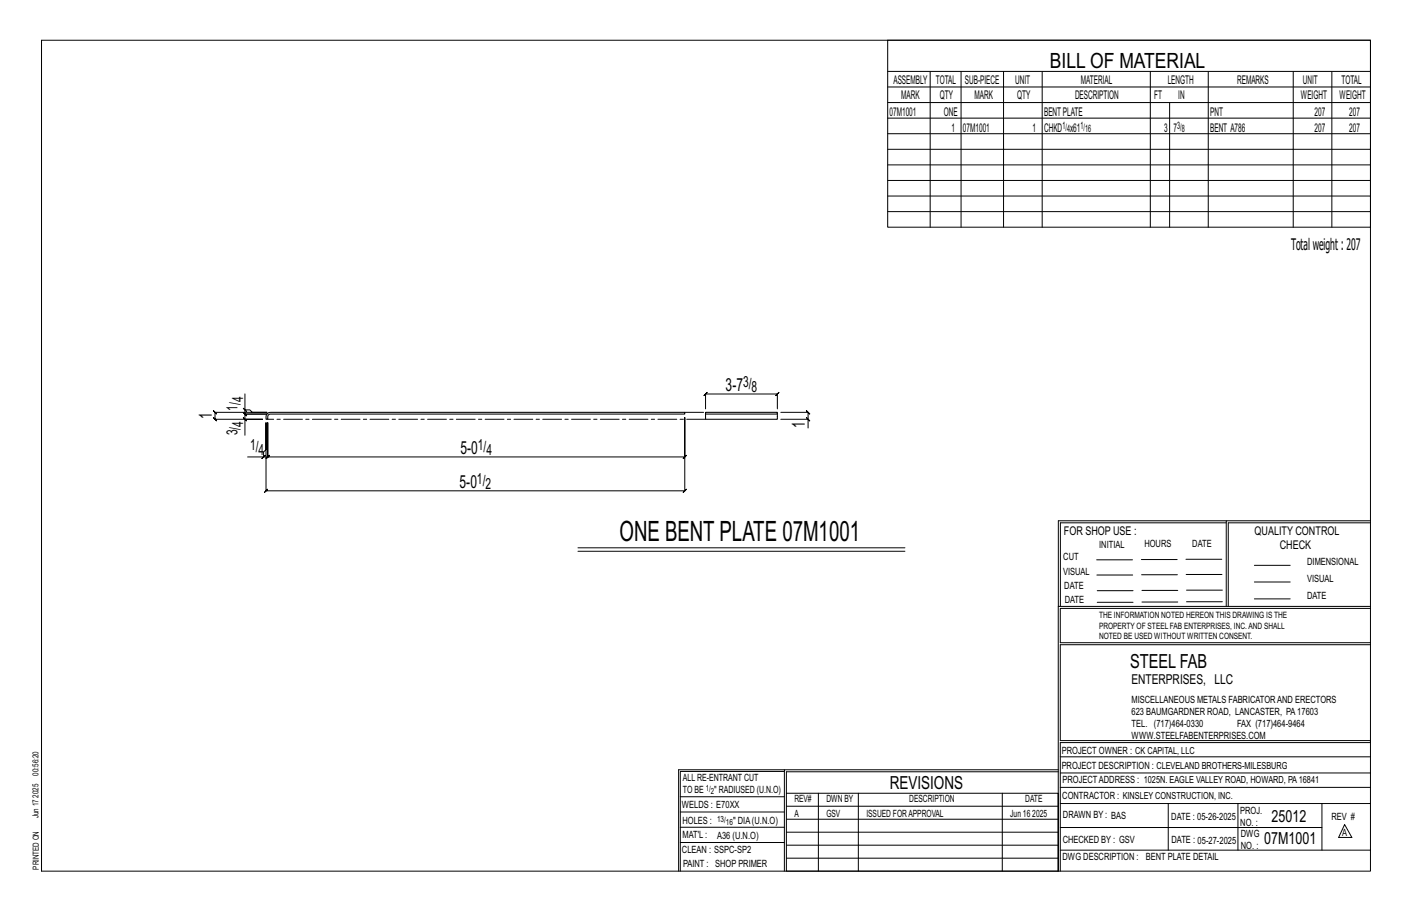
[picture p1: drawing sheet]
<svg xmlns="http://www.w3.org/2000/svg" width="432mm" height="279mm" viewBox="0 0 432 279" stroke-linecap="round" stroke-linejoin="round" font-family="sans-serif">
<defs><g id="words">
<text font-size="8.6" x="189.4" y="165.5">ONE BENT PLATE 07M1001</text>
<text font-size="6.4" x="321.1" y="20.7">BILL OF MATERIAL</text>
<text font-size="5.9" x="345.6" y="204.1">STEEL FAB</text>
<g font-size="5.5">
<text x="221.9" y="119.5">3-7</text>
<text x="64.8" y="128.1" transform="rotate(-90 64.8 128.1)">1</text>
<text x="246.1" y="130.8" transform="rotate(-90 246.1 130.8)">1</text>
<text x="140.8" y="138.7">5-0</text>
<text x="140.5" y="149.1">5-0</text>
<text x="272.2" y="241.1">REVISIONS</text>
</g>
<g font-size="5.1">
<text x="388.9" y="251.3">25012</text>
<text x="386.6" y="258.1">07M1001</text>
</g>
<text font-size="4.9" x="394.8" y="76.4">Totalweight : 207</text>
<g font-size="4.7">
<text x="227.2" y="118.2">3/</text>
<text x="229.8" y="119.9">8</text>
<text x="72.7" y="125.5" transform="rotate(-90 72.7 125.5)">1/</text>
<text x="74.3" y="122.9" transform="rotate(-90 74.3 122.9)">4</text>
<text x="74.3" y="130.4" transform="rotate(-90 74.3 130.4)">4</text>
<text x="72.7" y="133.1" transform="rotate(-90 72.7 133.1)">3/</text>
<text x="76.5" y="137.4">1/</text>
<text x="146.1" y="137.4">1/</text>
<text x="79.1" y="139.1">4</text>
<text x="148.7" y="139.1">4</text>
<text x="145.9" y="147.8">1/</text>
<text x="148.5" y="149.5">2</text>
</g>
<text font-size="4.2" x="346" y="209.1">ENTERPRISES, LLC</text>
<g font-size="3.7">
<text x="273.2" y="25.6">ASSEMBLY</text>
<text x="286.2" y="25.6">TOTAL</text>
<text x="295.1" y="25.6">SUB-PIECE</text>
<text x="310.4" y="25.6">UNIT</text>
<text x="330.5" y="25.6">MATERIAL</text>
<text x="357.1" y="25.6">LENGTH</text>
<text x="378.3" y="25.6">REMARKS</text>
<text x="398.4" y="25.6">UNIT</text>
<text x="410.2" y="25.6">TOTAL</text>
<text x="272.1" y="35.5">07M1001</text>
<text x="275.6" y="30.4">MARK</text>
<text x="287.4" y="30.4">QTY</text>
<text x="288.6" y="35.5">ONE</text>
<text x="298" y="30.4">MARK</text>
<text x="311" y="30.4">QTY</text>
<text x="319.3" y="35.5">BENTPLATE</text>
<text x="328.7" y="30.4">DESCRIPTION</text>
<text x="353" y="30.4">FT</text>
<text x="360.3" y="30.4">IN</text>
<text x="370.1" y="35.5">PNT</text>
<text x="397.8" y="30.4">WEIGHT</text>
<text x="402" y="35.5">207</text>
<text x="409.6" y="30.4">WEIGHT</text>
<text x="412.6" y="35.5">207</text>
<text x="290.9" y="40.2">1</text>
<text x="294.5" y="40.2">07M1001</text>
<text x="315.8" y="40.2">1</text>
<text x="319.3" y="40.2">CHKD x61</text>
<text x="356" y="40.2">3</text>
<text x="358.9" y="40.2">7</text>
<text x="370.1" y="40.2">BENT A786</text>
<text x="402" y="40.2">207</text>
<text x="412.6" y="40.2">207</text>
<text x="325.3" y="163.4">FOR SHOP USE :</text>
<text x="383.7" y="163.4">QUALITY CONTROL</text>
<text x="391.4" y="167.8">CHECK</text>
</g>
<g font-size="3.1">
<text x="324.9" y="39.4">1/</text>
<text x="326.3" y="40.5">4</text>
<text x="330.4" y="39.4">1/</text>
<text x="331.8" y="40.5">16</text>
<text x="360" y="39.4">3/</text>
<text x="361.4" y="40.5">8</text>
<text x="336.2" y="167.4">INITIAL</text>
<text x="350" y="167.1">HOURS</text>
<text x="364.6" y="167.2">DATE</text>
<text x="325.2" y="171.3">CUT</text>
<text x="399.8" y="172.8">DIMENSIONAL</text>
<text x="325.1" y="175.8">VISUAL</text>
<text x="399.8" y="177.9">VISUAL</text>
<text x="325.5" y="180">DATE</text>
<text x="325.7" y="184.4">DATE</text>
<text x="399.8" y="183.1">DATE</text>
<text x="346" y="215">MISCELLANEOUS METALS FABRICATORAND ERECTORS</text>
<text x="346" y="218.6">623 BAUMGARDNER ROAD, LANCASTER, PA17603</text>
<text x="346" y="225.8">WWW.STEELFABENTERPRISES.COM</text>
<text x="346" y="222.2">TEL. (717)464-0330</text>
<text x="378.3" y="222.2">FAX (717)464-9464</text>
<text x="324.7" y="230.5">PROJECT OWNER : CK CAPITAL, LLC</text>
<text x="208.8" y="238.8">ALL RE-ENTRANT CUT</text>
<text x="324.7" y="235.1">PROJECT DESCRIPTION : CLEVELAND BROTHERS-MILESBURG</text>
<text x="324.9" y="239.5">PROJECTADDRESS : 1025N. EAGLE VALLEY ROAD, HOWARD, PA16841</text>
<text x="208.8" y="242.5">TO BE</text>
<text x="218.4" y="242.5">&quot; RADIUSED (U.N.O)</text>
<text x="242.9" y="245.3">REV#</text>
<text x="252.7" y="245.3">DWN BY</text>
<text x="278.1" y="245.3">DESCRIPTION</text>
<text x="313.5" y="245.3">DATE</text>
<text x="324.9" y="244.2">CONTRACTOR : KINSLEY CONSTRUCTION, INC.</text>
<text x="208.5" y="247">WELDS : E70XX</text>
<text x="208.7" y="251.7">HOLES :</text>
<text x="224.2" y="251.8">&quot; DIA(U.N.O)</text>
<text x="242.9" y="249.9">A</text>
<text x="252.7" y="249.9">GSV</text>
<text x="264.9" y="249.9">ISSUED FORAPPROVAL</text>
<text x="309" y="249.9">Jun 16</text>
<text x="315.7" y="249.9">2025</text>
<text x="325.1" y="250">DRAWN BY : BAS</text>
<text x="358.2" y="250.5">DATE : 05-26-2025</text>
<text x="379.3" y="248.9">PROJ.</text>
<text x="407.2" y="250.5">REV #</text>
<text x="208.7" y="256.3">MAT'L :</text>
<text x="219.3" y="256.4">A36 (U.N.O)</text>
<text x="325" y="257.6">CHECKED BY : GSV</text>
<text x="358.3" y="257.7">DATE : 05-27-2025</text>
<text x="379.3" y="252.5">NO. :</text>
<text x="379.5" y="255.9">DWG</text>
<text x="410.5" y="255.5">A</text>
<text x="208.6" y="260.7">CLEAN : SSPC-SP2</text>
<text x="324.9" y="262.9">DWG DESCRIPTION :</text>
<text x="350.4" y="263">BENT PLATE DETAIL</text>
<text x="379.5" y="259.5">NO. :</text>
<text x="208.9" y="265">PAINT : SHOP PRIMER</text>
</g>
<g font-size="2.7">
<text x="336.1" y="189">THE INFORMATION NOTED HEREON THIS DRAWING IS THE</text>
<text x="336.1" y="195.4">NOTED BE USED WITHOUT WRITTEN CONSENT.</text>
<text x="336.1" y="192.2">PROPERTY OF STEEL FAB ENTERPRISES, INC.AND SHALL</text>
</g>
<g font-size="2.6">
<text x="215.9" y="241.8">1/</text>
<text x="217.4" y="242.7">2</text>
<text x="219.3" y="251.1">13/</text>
<text x="222" y="252.1">16</text>
</g>
<g font-size="2.5">
<text x="11.7" y="237.1" transform="rotate(-90 11.7 237.1)">00:56:20</text>
<text x="11.8" y="243.8" transform="rotate(-90 11.8 243.8)">2025</text>
<text x="11.8" y="250.1" transform="rotate(-90 11.8 250.1)">Jun 17</text>
<text x="11.9" y="265.8" transform="rotate(-90 11.9 265.8)">PRINTED ON</text>
</g>
</g></defs>
<g fill="none" stroke="#000" stroke-width=".31">
<path d="M12.7 12.3h406.4v254h-406.4zM271.5 12.3h147.6v57.2h-147.6zM271.5 21.8h147.6M271.5 26.6h147.6M271.5 31.4h147.6M271.5 36.1h147.6M284.5 21.8v47.7M293.9 21.8v47.7M306.9 21.8v47.7M318.7 21.8v47.7M351.8 21.8v47.7M357.7 31.4v38.1"/>
<path d="M369.5 21.8v47.7M395.5 21.8v47.7M407.3 21.8v47.7M271.5 40.9h147.6M271.5 45.6h147.6M271.5 50.4h147.6M271.5 55.2h147.6M271.5 59.9h147.6M271.5 64.7h147.6M74.4 127.7l1 1zM74.4 124.8l1 1zM74.9 120.4v4.9h1.5l.8 .7h4.4h-15.8l-.5-.5 1 1-.5-.5v2.2l-.5-.5 1 1-.5-.5h14.5h-5.4v4.9"/>
<path d="M74.9 125.3v1.3l-.5-.5 1 1-.5-.5h6.7h-6.7l-.5-.5 1 1-.5-.5v1.6M75.7 139.7h4.9v-1.5l.8-.8v-8.2v20.8l-.5 .5 1-1-.5 .5h128l-.5 .5 1-1-.5 .5v-22.4v12.1l.5-.5-1 1 .5-.5h-127.5l.5-.5-1 1 .5-.5v-10.5v10.5l.5-.5-1 1 .5-.5h-1.3M215.8 125v-4.6l-.5 .5 1-1-.5 .5h21.9l-.5 .5 1-1-.5 .5v4.6M238.8 128.2h8.3v2.6M238.8 126h8.3l-.5-.5 1 1-.5-.5v2.2M246.6 127.7l1 1zM80.1 140.2l1-1zM375 159.8h-50.7v25.6M375 159.2h-51.3l-.1 107.1M419.1 159.2h-44.1v26.2M419.1 159.8h-43.5v25.6M176.7 167.5h100"/>
<path d="M176.7 168.5h100M335.4 171.1h10.9M335.4 175.8h11M349 171h11M349.1 175.7h11M362.7 171h10.9M362.7 175.6h11M383.6 172.8h11M383.6 177.9h11M323.7 185.4h95.4M335.5 184.1h11M335.5 180.6h11"/>
<path d="M349.2 184h11M349.2 180.5h11M362.9 180.4h10.9M362.9 184h10.9M383.6 183.1h11M419.1 186h-94.9v10.5h94.9M419.1 197.1h-94.9v29.3h94.9v.6h-94.9v39.3M239.9 235.8h-31.9v30.5M239.9 235.3h-32.4v31M323.6 235.3h-83.7v31M323.6 235.9h-83.1v6.6M324.2 236.3h94.9"/>
<path d="M324.2 231.4h94.9M208 252.9h31.9M208 257.5h31.9M208 243.6h31.9M208 248.2h31.9M240.5 242.5h83.1v23.8h-83.1zM240.5 258.4h83.1M240.5 254.4h83.1M240.5 250.4h83.1M240.5 246.5h83.1M250.3 242.5v23.8M262.5 242.5v23.8"/>
<path d="M306.5 242.5v23.8M324.2 253h80.1M324.2 245.6h94.9M324.2 259.9h94.9M324.2 240.7h94.9M357.3 245.6v14.3M378.6 245.6v14.3M404.3 245.6v14.3M411.2 252.1l2.2 3.9h-4zM240.5 262.3h83.1"/>
</g>
<path d="M81.7 126.4l1-.4h126.7v.6h-126.7l-.7 .4-.1 1.2h-.5v-1.2zM215.8 126h21.9v.6h-21.9zM215.8 126.6v1.6h21.9v-1.6" fill="none" stroke="#000" stroke-width=".32"/>
<path d="M209.4 126h6.4M215.8 128.2h-133.9" fill="none" stroke="#000" stroke-width=".31" stroke-dasharray="5.8 1 1 1"/>
<use href="#words"/>
</svg>
